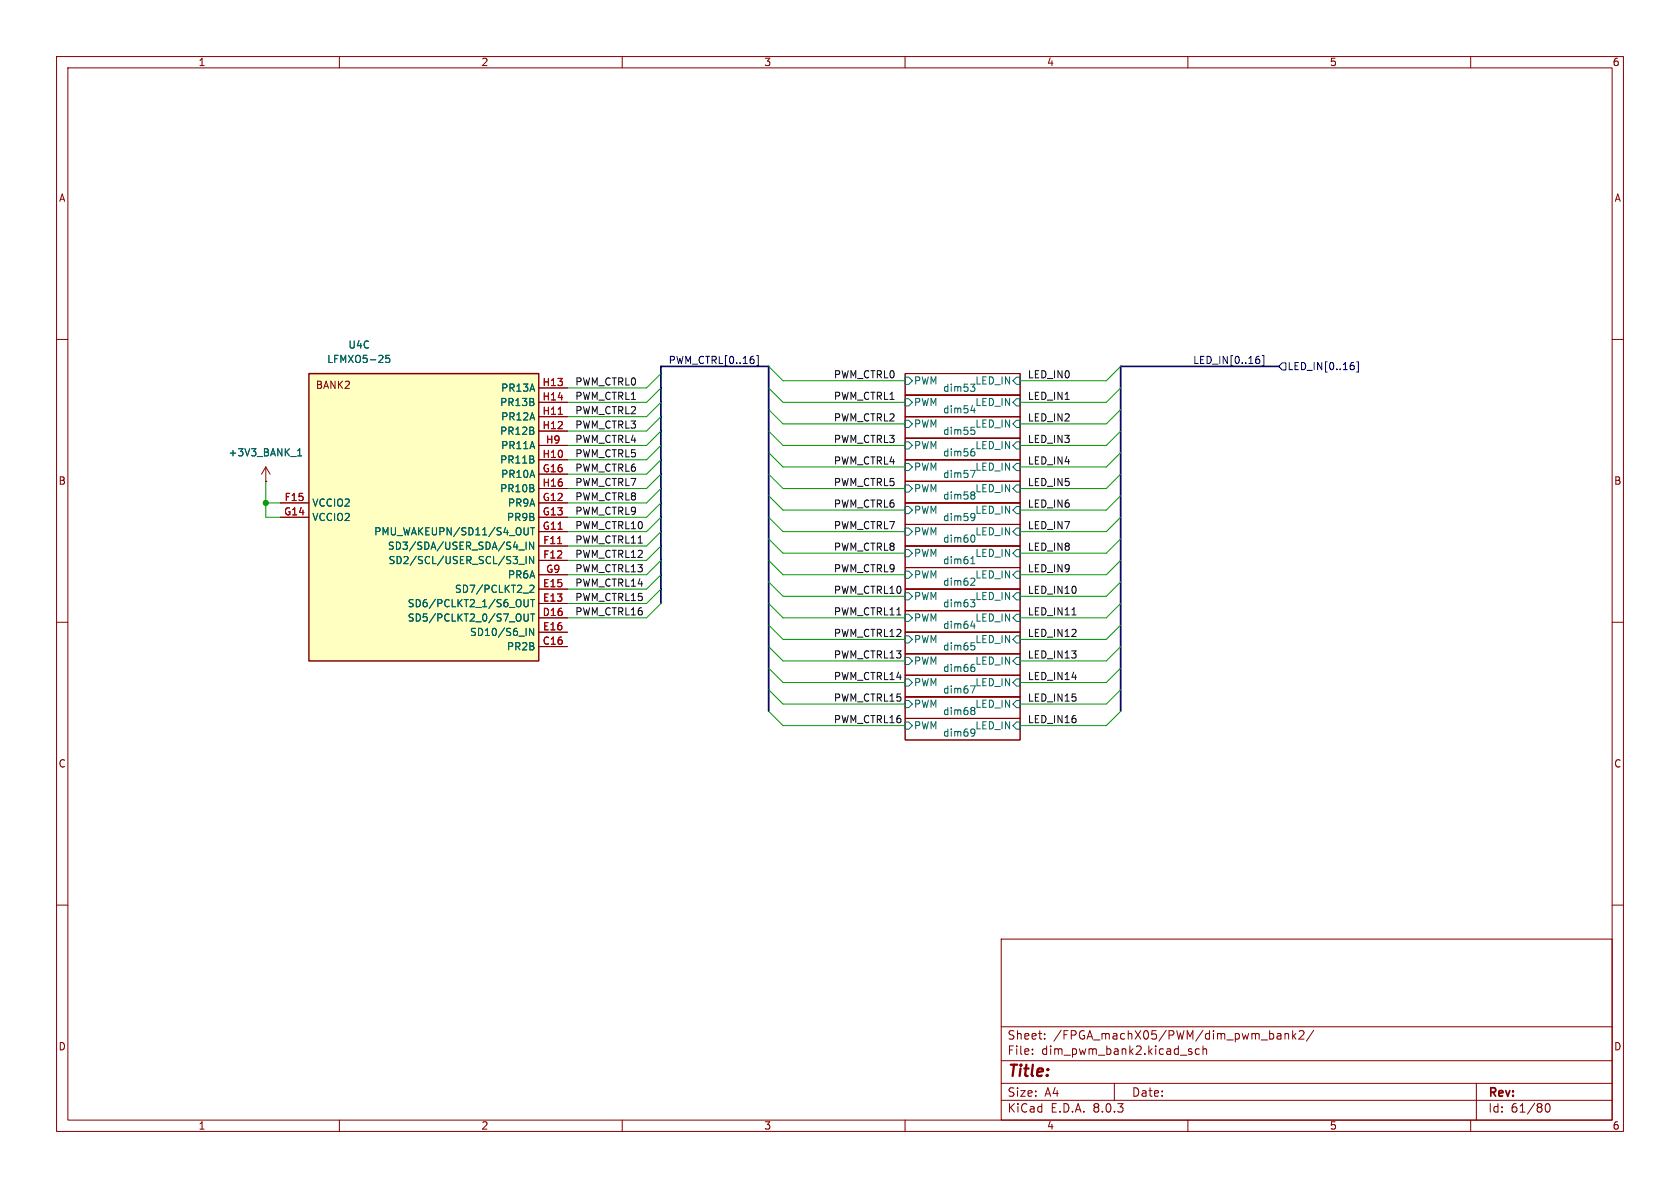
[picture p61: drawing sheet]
<svg xmlns="http://www.w3.org/2000/svg" width="297mm" height="210mm" viewBox="0 0 297 210" stroke-linecap="round" stroke-linejoin="round" font-family="sans-serif">
<defs><g id="words">
<text font-size="2.8" fill="#840000" x="178" y="190.9">Title:</text>
<g font-size="2.1" fill="#840000">
<text x="178" y="184">Sheet:</text>
<text x="186.2" y="184">/FPGA_machX05/PWM/dim_pwm_bank2/</text>
<text x="178" y="186.7">File:</text>
<text x="184.1" y="186.7">dim_pwm_bank2.kicad_sch</text>
<text x="178" y="196.9">KiCad</text>
<text x="178" y="194.1">Size:</text>
<text x="184.7" y="194.1">A4</text>
<text x="185.7" y="196.9">E.D.A.</text>
<text x="193.3" y="196.9">8.0.3</text>
<text x="200" y="194.1">Date:</text>
<text x="263" y="194.3">Rev:</text>
<text x="263" y="196.9">Id:</text>
<text x="267.1" y="196.9">61/80</text>
</g>
<g font-size="1.8" fill="#840000">
<text x="35" y="11.9">1</text>
<text x="85" y="11.9">2</text>
<text x="135" y="11.9">3</text>
<text x="185" y="11.9">4</text>
<text x="235" y="11.9">5</text>
<text x="285" y="11.9">6</text>
<text x="10.3" y="35.9">A</text>
<text x="285.3" y="35.9">A</text>
<text x="55.7" y="68.9">BANK2</text>
<text x="10.3" y="85.9">B</text>
<text x="285.3" y="85.9">B</text>
<text x="10.3" y="135.9">C</text>
<text x="285.3" y="135.9">C</text>
<text x="10.3" y="185.9">D</text>
<text x="285.3" y="185.9">D</text>
<text x="35" y="199.9">1</text>
<text x="85" y="199.9">2</text>
<text x="135" y="199.9">3</text>
<text x="185" y="199.9">4</text>
<text x="235" y="199.9">5</text>
<text x="285" y="199.9">6</text>
</g>
<g font-size="1.8" fill="#006464">
<text x="57.7" y="64.4">LFMXO5-25</text>
<text x="61.5" y="61.8">U4C</text>
<text x="88.3" y="72">PR13B</text>
<text x="88.5" y="69.4">PR13A</text>
<text x="161.5" y="68.2">PWM</text>
<text x="161.5" y="72">PWM</text>
<text x="166.6" y="69.3">dim53</text>
<text x="172.3" y="68.2">LED_IN</text>
<text x="172.3" y="72">LED_IN</text>
<text x="88.3" y="77.1">PR12B</text>
<text x="88.5" y="74.5">PR12A</text>
<text x="161.5" y="75.8">PWM</text>
<text x="166.6" y="77">dim55</text>
<text x="166.6" y="73.2">dim54</text>
<text x="172.3" y="75.8">LED_IN</text>
<text x="40.3" y="80.9">+3V3_BANK_1</text>
<text x="88.3" y="82.1">PR11B</text>
<text x="88.5" y="79.6">PR11A</text>
<text x="161.5" y="83.4">PWM</text>
<text x="161.5" y="79.6">PWM</text>
<text x="166.6" y="80.8">dim56</text>
<text x="172.3" y="83.4">LED_IN</text>
<text x="172.3" y="79.6">LED_IN</text>
<text x="55.1" y="89.8">VCCIO2</text>
<text x="88.3" y="87.2">PR10B</text>
<text x="88.5" y="84.7">PR10A</text>
<text x="89.7" y="89.8">PR9A</text>
<text x="161.5" y="87.2">PWM</text>
<text x="166.6" y="88.4">dim58</text>
<text x="166.6" y="84.6">dim57</text>
<text x="172.3" y="87.2">LED_IN</text>
<text x="55.1" y="92.3">VCCIO2</text>
<text x="66.1" y="94.8">PMU_WAKEUPN/SD11/S4_OUT</text>
<text x="89.5" y="92.3">PR9B</text>
<text x="161.5" y="94.8">PWM</text>
<text x="161.5" y="91">PWM</text>
<text x="166.6" y="92.2">dim59</text>
<text x="172.3" y="94.8">LED_IN</text>
<text x="172.3" y="91">LED_IN</text>
<text x="68.5" y="97.4">SD3/SDA/USER_SDA/S4_IN</text>
<text x="68.6" y="99.9">SD2/SCL/USER_SCL/S3_IN</text>
<text x="161.5" y="98.7">PWM</text>
<text x="166.6" y="96">dim60</text>
<text x="166.6" y="99.8">dim61</text>
<text x="172.3" y="98.7">LED_IN</text>
<text x="72" y="107.5">SD6/PCLKT2_1/S6_OUT</text>
<text x="80.3" y="105">SD7/PCLKT2_2</text>
<text x="89.7" y="102.5">PR6A</text>
<text x="161.5" y="102.5">PWM</text>
<text x="161.5" y="106.3">PWM</text>
<text x="166.6" y="103.6">dim62</text>
<text x="166.6" y="107.4">dim63</text>
<text x="172.3" y="102.5">LED_IN</text>
<text x="172.3" y="106.3">LED_IN</text>
<text x="72" y="110.1">SD5/PCLKT2_0/S7_OUT</text>
<text x="83" y="112.6">SD10/S6_IN</text>
<text x="161.5" y="110.1">PWM</text>
<text x="161.5" y="113.9">PWM</text>
<text x="166.6" y="111.3">dim64</text>
<text x="172.3" y="110.1">LED_IN</text>
<text x="172.3" y="113.9">LED_IN</text>
<text x="89.5" y="115.2">PR2B</text>
<text x="161.5" y="117.7">PWM</text>
<text x="166.6" y="115.1">dim65</text>
<text x="166.6" y="118.9">dim66</text>
<text x="172.3" y="117.7">LED_IN</text>
<text x="161.5" y="125.3">PWM</text>
<text x="161.5" y="121.5">PWM</text>
<text x="166.6" y="122.7">dim67</text>
<text x="172.3" y="125.3">LED_IN</text>
<text x="172.3" y="121.5">LED_IN</text>
<text x="161.5" y="129.1">PWM</text>
<text x="166.6" y="126.5">dim68</text>
<text x="166.6" y="130.3">dim69</text>
<text x="172.3" y="129.1">LED_IN</text>
</g>
<g font-size="1.8" fill="#000084">
<text x="118.1" y="64.4">PWM_CTRL[0..16]</text>
<text x="210.8" y="64.4">LED_IN[0..16]</text>
<text x="227.5" y="65.6">LED_IN[0..16]</text>
</g>
<g font-size="1.8" fill="#a90000">
<text x="95.8" y="68.3">H13</text>
<text x="95.8" y="70.9">H14</text>
<text x="95.8" y="73.4">H11</text>
<text x="95.8" y="75.9">H12</text>
<text x="95.8" y="81">H10</text>
<text x="95.8" y="83.6">G16</text>
<text x="96.4" y="78.5">H9</text>
<text x="50.2" y="88.6">F15</text>
<text x="95.8" y="86.1">H16</text>
<text x="95.8" y="88.6">G12</text>
<text x="50.1" y="91.2">G14</text>
<text x="95.8" y="93.7">G11</text>
<text x="95.8" y="91.2">G13</text>
<text x="95.9" y="96.3">F11</text>
<text x="95.9" y="98.8">F12</text>
<text x="96.4" y="101.3">G9</text>
<text x="95.9" y="106.4">E13</text>
<text x="95.9" y="103.9">E15</text>
<text x="95.8" y="109">D16</text>
<text x="95.9" y="111.5">E16</text>
<text x="95.8" y="114">C16</text>
</g>
<g font-size="1.8" fill="#0f0f0f">
<text x="101.6" y="70.8">PWM_CTRL1</text>
<text x="101.6" y="68.2">PWM_CTRL0</text>
<text x="147.3" y="67">PWM_CTRL0</text>
<text x="147.3" y="70.8">PWM_CTRL1</text>
<text x="181.6" y="67">LED_IN0</text>
<text x="181.6" y="70.8">LED_IN1</text>
<text x="101.6" y="73.3">PWM_CTRL2</text>
<text x="101.6" y="75.9">PWM_CTRL3</text>
<text x="147.3" y="74.6">PWM_CTRL2</text>
<text x="181.6" y="74.6">LED_IN2</text>
<text x="101.6" y="78.4">PWM_CTRL4</text>
<text x="101.6" y="83.5">PWM_CTRL6</text>
<text x="101.6" y="80.9">PWM_CTRL5</text>
<text x="147.3" y="82.2">PWM_CTRL4</text>
<text x="147.3" y="78.4">PWM_CTRL3</text>
<text x="181.6" y="82.2">LED_IN4</text>
<text x="181.6" y="78.4">LED_IN3</text>
<text x="101.6" y="88.6">PWM_CTRL8</text>
<text x="101.6" y="86">PWM_CTRL7</text>
<text x="147.3" y="89.8">PWM_CTRL6</text>
<text x="147.3" y="86">PWM_CTRL5</text>
<text x="181.6" y="86">LED_IN5</text>
<text x="181.6" y="89.8">LED_IN6</text>
<text x="101.6" y="93.6">PWM_CTRL10</text>
<text x="101.6" y="91.1">PWM_CTRL9</text>
<text x="147.3" y="93.6">PWM_CTRL7</text>
<text x="181.6" y="93.6">LED_IN7</text>
<text x="101.6" y="96.2">PWM_CTRL11</text>
<text x="101.6" y="101.3">PWM_CTRL13</text>
<text x="101.6" y="98.7">PWM_CTRL12</text>
<text x="147.3" y="97.4">PWM_CTRL8</text>
<text x="147.3" y="101.3">PWM_CTRL9</text>
<text x="181.6" y="101.3">LED_IN9</text>
<text x="181.6" y="97.4">LED_IN8</text>
<text x="101.6" y="106.3">PWM_CTRL15</text>
<text x="101.6" y="103.8">PWM_CTRL14</text>
<text x="147.3" y="105.1">PWM_CTRL10</text>
<text x="181.6" y="105.1">LED_IN10</text>
<text x="101.6" y="108.9">PWM_CTRL16</text>
<text x="147.3" y="108.9">PWM_CTRL11</text>
<text x="147.3" y="112.7">PWM_CTRL12</text>
<text x="181.6" y="112.7">LED_IN12</text>
<text x="181.6" y="108.9">LED_IN11</text>
<text x="147.3" y="116.5">PWM_CTRL13</text>
<text x="181.6" y="116.5">LED_IN13</text>
<text x="147.3" y="120.3">PWM_CTRL14</text>
<text x="147.3" y="124.1">PWM_CTRL15</text>
<text x="181.6" y="124.1">LED_IN15</text>
<text x="181.6" y="120.3">LED_IN14</text>
<text x="147.3" y="127.9">PWM_CTRL16</text>
<text x="181.6" y="127.9">LED_IN16</text>
</g>
</g></defs>
<g fill="none" stroke="#840000" stroke-width=".18">
<path d="M10 10h277v190h-277zM12 12h273v186h-273zM60 10v2M110 10v2M160 10v2M210 10v2M260 10v2M10 60h2M285 60h2M160 66h20.3v3.9h-20.3zM160 73.7h20.3v3.8h-20.3zM160 77.5h20.3v3.8h-20.3z"/>
<path d="M160 69.9h20.3v3.8h-20.3zM47 85.1h.1M47 82.6l-.8 1.2M47 82.6v2.5M47 82.6l.8 1.2M160 85.1h20.3v3.8h-20.3zM160 92.7h20.3v3.8h-20.3zM160 81.3h20.3v3.8h-20.3zM160 96.5h20.3v3.8h-20.3zM160 88.9h20.3v3.8h-20.3zM10 110h2M160 108h20.3v3.8h-20.3z"/>
<path d="M160 111.8h20.3v3.8h-20.3zM160 115.6h20.3v3.8h-20.3zM160 119.4h20.3v3.8h-20.3zM160 100.3h20.3v3.8h-20.3zM160 104.1h20.3v3.9h-20.3zM285 110h2M160 123.2h20.3v3.8h-20.3zM160 127h20.3v3.8h-20.3zM10 160h2M285 160h2M177 166h108v32h-108zM60 198v2"/>
<path d="M110 198v2M160 198v2M177 194.5h108M177 191.5h108M177 187.5h108M177 181.5h108M182.5 186.3v.1M182.5 185.5v.1M184.7 183.6v.1M184.7 182.8v.1M197 191.5v3M210 198v2"/>
<path d="M210.3 185.9l.4 .1v.2l-.2 .2h-.3M210.3 185.4l.4 .1M212 185.5l-.4-.1-.3 .3v.4l.2 .2h.5M212.7 185.5l.2-.1 .3 .1 .1 .9M212.7 184.9v1.5M225.8 182.8h.6l.1 .9M225.8 183.6h.7M226.5 183.1l-.7 .1M227.2 182.8l.2-.1 .3 .1 .1 .9M227.2 182.7v1M228.5 182.2v1.5M228.7 183.1l.4 .6"/>
<path d="M229.1 182.7l-.6 .6M229.7 182.3l.5-.1 .3 .1v.3l-.9 1.1h.9M232.2 182.1l-1.2 2M260 198v2M261 191.5v6.5M273.4 195.2l.1-.1a.81 .81 0 0 1 .6 .6 .81 .81 0 0 1-.3 .8l-.1 .1a.81 .81 0 0 1-.6-.6 .81 .81 0 0 1 .3-.8z"/>
</g>
<g fill="none" stroke="#006464" stroke-width=".18">
<path d="M52.6 79.7l.4-.4v1.3M160 66.7h.7l.6 .6-.6 .6h-.7zM160 74.3h.7l.6 .6-.6 .7h-.7zM160 78.1h.7l.6 .6-.6 .7h-.7zM160 70.5h.7l.6 .6-.6 .7h-.7zM171.6 67.9h.7M171.6 72.6h.8M171.7 75.5h.6M171.8 76h.3M172.2 72.1v.9M172.3 68.9l-.2 .3h-.4M172.3 76.6l-.2 .2h-.3"/>
<path d="M179.7 66.7h.6v1.2h-.6l-.6-.6zM179.7 74.3h.6v1.3h-.6l-.6-.7zM179.7 78.1h.6v1.3h-.6l-.6-.7zM179.7 70.5h.6v1.3h-.6l-.6-.7zM52.6 80.6h.7M160 85.7h.7l.6 .7-.6 .6h-.7zM160 93.3h.7l.6 .7-.6 .6h-.7zM160 81.9h.7l.6 .7-.6 .6h-.7zM160 97.2h.7l.6 .6-.6 .6h-.7zM160 89.5h.7l.6 .7-.6 .6h-.7zM171.6 83.1h.8l-.5 1.3M171.6 99.7h.7"/>
<path d="M171.9 98.6l-.3 .2M172 98.4v1.3M172.3 95.6l-.4 .2M172.3 91.7l-.2 .3h-.4M172.3 88l-.1 .2h-.3M172.3 80.4l-.1 .1-.3 .1M179.7 85.7h.6v1.3h-.6l-.6-.6zM179.7 93.3h.6v1.3h-.6l-.6-.6zM179.7 81.9h.6v1.3h-.6l-.6-.6zM179.7 97.2h.6v1.2h-.6l-.6-.6zM179.7 89.5h.6v1.3h-.6l-.6-.6zM160 108.6h.7l.6 .6-.6 .7h-.7z"/>
<path d="M160 112.4h.7l.6 .6-.6 .7h-.7zM160 116.2h.7l.6 .6-.6 .7h-.7zM160 101h.7l.6 .6-.6 .6h-.7zM160 104.8h.7l.6 .6-.6 .6h-.7zM171.6 106h.7M171.6 110.7h.8M171.7 113.6h.6M171.8 114.1h.3M171.8 102.2h.3M172.2 110.2v.9M172.3 102.7l-.7 .8h.7M172.3 114.7l-.2 .2h-.3"/>
<path d="M172.3 118.5l-.1 .1-.3 .1M172.3 107l-.2 .3h-.4M179.7 108.6h.6v1.3h-.6l-.6-.7zM179.7 112.4h.6v1.3h-.6l-.6-.7zM179.7 116.2h.6v1.3h-.6l-.6-.7zM179.7 101h.6v1.2h-.6l-.6-.6zM179.7 104.8h.6v1.2h-.6l-.6-.6zM160 123.8h.7l.6 .7-.6 .6h-.7zM160 120h.7l.6 .7-.6 .6h-.7zM160 127.6h.7l.6 .7-.6 .6h-.7zM171.6 121.2h.8l-.5 1.3M172.3 129.8l-.2 .3h-.4"/>
<path d="M172.3 126.1l-.1 .2h-.3M179.7 123.8h.6v1.3h-.6l-.6-.6zM179.7 120h.6v1.3h-.6l-.6-.6zM179.7 127.6h.6v1.3h-.6l-.6-.6z"/>
</g>
<path d="M54.6 66h40.6v50.8h-40.6z" fill="#ffffc2"/>
<path d="M54.6 66h40.6v50.8h-40.6z" fill="none" stroke="#840000" stroke-width=".25"/>
<g fill="none" stroke="#840000" stroke-width=".18">
<path d="M95.2 73.7h5.1M95.2 76.2h5.1M95.2 68.6h5.1M95.2 71.1h5.1M95.2 78.7h5.1M47 85.1h.1M49.5 88.9h5.1M49.5 91.4h5.1M95.2 96.5h5.1M95.2 99.1h5.1M95.2 88.9h5.1M95.2 94h5.1"/>
<path d="M95.2 91.4h5.1M95.2 83.8h5.1M95.2 81.3h5.1M95.2 86.4h5.1M95.2 114.3h5.1M95.2 109.2h5.1M95.2 106.7h5.1M95.2 104.1h5.1M95.2 111.8h5.1M95.2 101.6h5.1"/>
</g>
<g fill="none" stroke="#006464" stroke-width=".18">
<path d="M52.6 79.7l.4-.4v1.3M68.9 62.8h-.7v.6l.2-.1 .4 .1 .1 .1v.5l-.2 .1-.5-.1M52.6 80.6h.7M91.7 97.2h1M91.7 99.8h1M93 95.8v1.3M93 98.4v1.2M93.4 93.3l-.1 1.1-.2 .2-.3-.1M93.8 93.3h.7M94.2 93.3v1.3M94.3 95.8v1.3l-.7-1.3v1.3M94.3 98.4v1.2l-.7-1.2v1.2"/>
<path d="M92.6 106v1l.3 .3 .4-.1 .1-.2v-1M92.6 108.5v1.1l.3 .2 .4-.1 .1-.1v-1.1M93.7 103.6l.5-.2 .2 .4-.8 .9h.8M93.8 108.5h.7M93.8 106h.7M94.2 106v1.3M94.2 108.5v1.3M94.3 111.1v1.2l-.7-1.2v1.2"/>
</g>
<path d="M98.7 73.2h.7M98.6 96.1h.7" fill="none" stroke="#a90000" stroke-width=".18"/>
<path d="M133.8 62.9h.3v1.8h-.3M222.2 63.5h.4l.1 .2v.4l-.5 .2M222.4 63h.2M223.1 62.9h.3v1.8h-.3M226.7 64.1h.6v1.3h-.6l-.6-.6zM238.9 64.6h.4l.1 .2v.4l-.5 .1M239.1 64.1h.2M239.8 64h.3v1.8h-.3" fill="none" stroke="#000084" stroke-width=".18"/>
<path d="M189.5 108.7h.7" fill="none" stroke="#0f0f0f" stroke-width=".18"/>
<path d="M226.1 64.8h-28v60.9M116.8 106.7v-41.9h19.1v60.9" fill="none" stroke="#000084" stroke-width=".3"/>
<g fill="none" stroke="#009600" stroke-width=".18">
<path d="M116.8 76.2l-2.5 2.5h-14M116.8 68.6l-2.5 2.5h-14M116.8 66l-2.5 2.6h-14M116.8 78.7l-2.5 2.6h-14M116.8 71.1l-2.5 2.6h-14M116.8 73.7l-2.5 2.5h-14M135.9 76.2l2.5 2.5h21.6M135.9 72.4l2.5 2.5h21.6M135.9 68.6l2.5 2.5h21.6M135.9 64.8l2.5 2.5h21.6M198.1 76.2l-2.5 2.5h-15.3M198.1 72.4l-2.5 2.5h-15.3"/>
<path d="M198.1 68.6l-2.5 2.5h-15.3M198.1 64.8l-2.5 2.5h-15.3M47 88.9h2.5M47 85.1v6.3h2.5M116.8 99.1l-2.5 2.5h-14M116.8 86.4l-2.5 2.5h-14M116.8 91.4l-2.5 2.6h-14M116.8 88.9l-2.5 2.5h-14M116.8 96.5l-2.5 2.6h-14M116.8 83.8l-2.5 2.6h-14M116.8 94l-2.5 2.5h-14M116.8 81.3l-2.5 2.5h-14"/>
<path d="M135.9 99.1l2.5 2.5h21.6M135.9 80l2.5 2.6h21.6M135.9 91.4l2.5 2.6h21.6M135.9 87.6l2.5 2.6h21.6M135.9 83.8l2.5 2.6h21.6M135.9 95.3l2.5 2.5h21.6M198.1 99.1l-2.5 2.5h-15.3M198.1 80l-2.5 2.6h-15.3M198.1 91.4l-2.5 2.6h-15.3M198.1 87.6l-2.5 2.6h-15.3M198.1 83.8l-2.5 2.6h-15.3M198.1 95.3l-2.5 2.5h-15.3"/>
<path d="M116.8 106.7l-2.5 2.5h-14M116.8 101.6l-2.5 2.5h-14M116.8 104.1l-2.5 2.6h-14M135.9 102.9l2.5 2.5h21.6M135.9 114.3l2.5 2.5h21.6M135.9 118.1l2.5 2.6h21.6M135.9 110.5l2.5 2.5h21.6M135.9 106.7l2.5 2.5h21.6M198.1 102.9l-2.5 2.5h-15.3M198.1 114.3l-2.5 2.5h-15.3M198.1 118.1l-2.5 2.6h-15.3M198.1 110.5l-2.5 2.5h-15.3"/>
<path d="M198.1 106.7l-2.5 2.5h-15.3M135.9 121.9l2.5 2.6h21.6M135.9 125.7l2.5 2.6h21.6M198.1 121.9l-2.5 2.6h-15.3M198.1 125.7l-2.5 2.6h-15.3"/>
</g>
<circle cx="47" cy="88.9" r=".46" fill="#009600" stroke="#009600" stroke-width=".18"/>
<use href="#words"/>
</svg>
